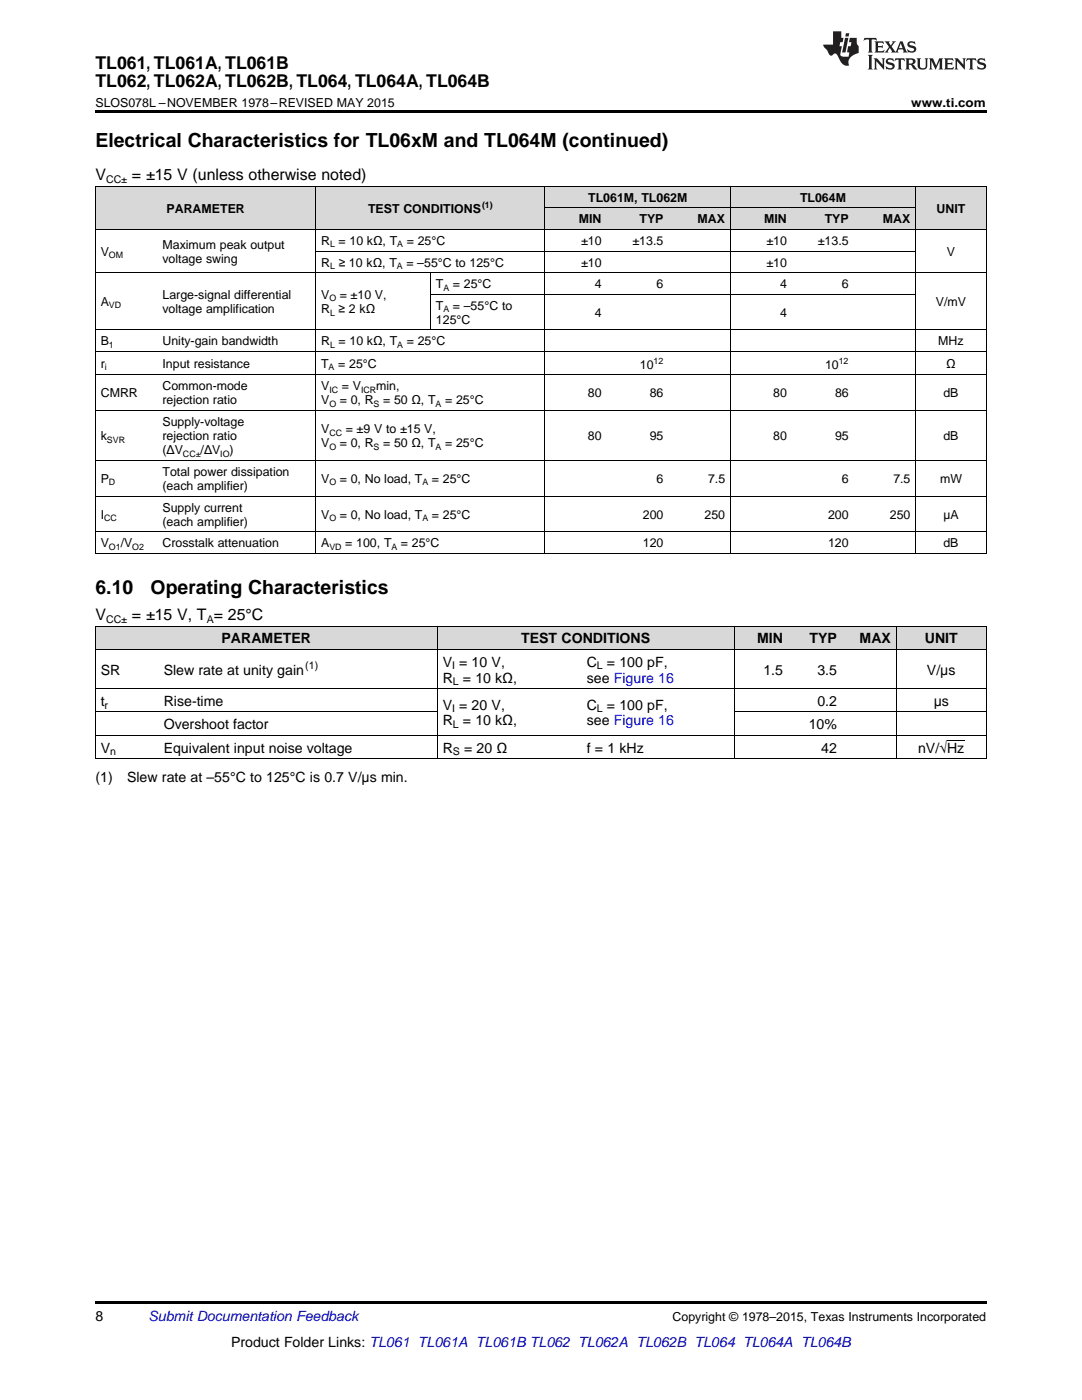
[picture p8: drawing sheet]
<svg xmlns="http://www.w3.org/2000/svg" width="216mm" height="279mm" viewBox="0 0 216 279" stroke-linecap="round" stroke-linejoin="round" font-family="sans-serif">
<defs><g id="words">
<g font-size="3.9">
<text x="19" y="29.3">Electrical Characteristics for TL06xM and TL064M (continued)</text>
<text x="19" y="118.6">6.10</text>
<text x="30.1" y="118.6">Operating Characteristics</text>
</g>
<g font-size="3.5">
<text x="19" y="13.8">TL061, TL061A, TL061B</text>
<text x="19" y="17.3">TL062, TL062A, TL062B, TL064, TL064A, TL064B</text>
</g>
<g font-size="3.2">
<text x="19" y="36">V</text>
<text x="26.3" y="36">= ±15 V (unless otherwise noted)</text>
<text x="19" y="123.7">V</text>
<text x="26.3" y="123.7">= ±15 V, T = 25°C</text>
</g>
<g font-size="2.8">
<text x="44.2" y="128.4">PARAMETER</text>
<text x="104" y="128.4">TEST CONDITIONS</text>
<text x="151.1" y="128.4">MIN</text>
<text x="161.5" y="128.4">TYP</text>
<text x="171.5" y="128.4">MAX</text>
<text x="184.5" y="128.4">UNIT</text>
<text x="20.1" y="134.6">SR</text>
<text x="32.7" y="134.6">Slew rate at unity gain</text>
<text x="88.3" y="133">V = 10 V,</text>
<text x="88.3" y="136.2">R</text>
<text x="92.4" y="136.2">= 10 kΩ,</text>
<text x="117.1" y="133">C</text>
<text x="117.1" y="136.2">see Figure 16</text>
<text x="121.1" y="133">= 100 pF,</text>
<text x="152.3" y="134.6">1.5</text>
<text x="163.1" y="134.6">3.5</text>
<text x="185" y="134.6">V/μs</text>
<text x="20.1" y="140.9">t</text>
<text x="32.7" y="140.9">Rise-time</text>
<text x="88.3" y="141.6">V = 20 V,</text>
<text x="117.1" y="141.6">C</text>
<text x="121.1" y="141.6">= 100 pF,</text>
<text x="163.1" y="140.9">0.2</text>
<text x="186.3" y="140.9">μs</text>
<text x="32.7" y="145.5">Overshoot factor</text>
<text x="88.3" y="144.8">R</text>
<text x="92.4" y="144.8">= 10 kΩ,</text>
<text x="117.1" y="144.8">see Figure 16</text>
<text x="161.4" y="145.5">10%</text>
<text x="20.1" y="150.2">V</text>
<text x="32.7" y="150.2">Equivalent input noise voltage</text>
<text x="88.3" y="150.2">R</text>
<text x="92.6" y="150.2">= 20 Ω</text>
<text x="117.1" y="150.2">f = 1 kHz</text>
<text x="163.9" y="150.2">42</text>
<text x="183.2" y="150.2">nV/√Hz</text>
<text x="19" y="156">(1)</text>
<text x="25.4" y="156">Slew rate at –55°C to 125°C is 0.7 V/μs min.</text>
<text x="19" y="263.6">8</text>
<text x="46.1" y="268.9">Product Folder Links: TL061 TL061A TL061B TL062 TL062A TL062B TL064 TL064A TL064B</text>
</g>
<text font-size="2.8" fill="#0000c8" x="29.6" y="263.6">Submit Documentation Feedback</text>
<g font-size="2.5">
<text x="19" y="21.4">SLOS078L –NOVEMBER 1978–REVISED MAY 2015</text>
<text x="181.8" y="21.4">www.ti.com</text>
<text x="117.4" y="40.3">TL061M, TL062M</text>
<text x="159.6" y="40.3">TL064M</text>
<text x="33.2" y="42.4">PARAMETER</text>
<text x="73.4" y="42.4">TEST CONDITIONS</text>
<text x="115.5" y="44.6">MIN</text>
<text x="127.6" y="44.6">TYP</text>
<text x="139.2" y="44.6">MAX</text>
<text x="152.5" y="44.6">MIN</text>
<text x="164.6" y="44.6">TYP</text>
<text x="176.2" y="44.6">MAX</text>
<text x="186.9" y="42.4">UNIT</text>
<text x="20.1" y="51">V</text>
<text x="32.4" y="49.6">Maximum peak output</text>
<text x="32.4" y="52.5">voltage swing</text>
<text x="64.1" y="48.9">R = 10 kΩ, T</text>
<text x="64.1" y="53.2">R ≥ 10 kΩ, T</text>
<text x="81.1" y="53.2">= –55°C to 125°C</text>
<text x="81.2" y="48.9">= 25°C</text>
<text x="116" y="48.9">±10</text>
<text x="116" y="53.2">±10</text>
<text x="126.2" y="48.9">±13.5</text>
<text x="152.9" y="48.9">±10</text>
<text x="152.9" y="53.2">±10</text>
<text x="163.2" y="48.9">±13.5</text>
<text x="188.9" y="51">V</text>
<text x="32.4" y="59.7">Large-signal differential</text>
<text x="64.1" y="59.7">V</text>
<text x="67.8" y="59.7">= ±10 V,</text>
<text x="87" y="57.5">T</text>
<text x="90.4" y="57.5">= 25°C</text>
<text x="118.7" y="57.5">4</text>
<text x="131" y="57.5">6</text>
<text x="155.6" y="57.5">4</text>
<text x="168" y="57.5">6</text>
<text x="20.1" y="61.1">A</text>
<text x="32.4" y="62.5">voltage amplification</text>
<text x="64.1" y="62.5">R ≥ 2 kΩ</text>
<text x="87" y="61.8">T</text>
<text x="87" y="64.6">125°C</text>
<text x="90.4" y="61.8">= –55°C to</text>
<text x="118.7" y="63.2">4</text>
<text x="155.6" y="63.2">4</text>
<text x="186.8" y="61.1">V/mV</text>
<text x="20.1" y="68.9">B</text>
<text x="32.4" y="68.9">Unity-gain bandwidth</text>
<text x="64.1" y="68.9">R = 10 kΩ, T</text>
<text x="81.2" y="68.9">= 25°C</text>
<text x="187.2" y="68.9">MHz</text>
<text x="20.1" y="73.4">r</text>
<text x="32.4" y="73.4">Input resistance</text>
<text x="32.4" y="77.9">Common-mode</text>
<text x="64.1" y="73.4">T</text>
<text x="64.1" y="77.9">V</text>
<text x="67.5" y="73.4">= 25°C</text>
<text x="68.2" y="77.9">= V</text>
<text x="75.1" y="77.9">min,</text>
<text x="127.7" y="73.6">10</text>
<text x="164.6" y="73.6">10</text>
<text x="188.8" y="73.4">Ω</text>
<text x="20.1" y="79.3">CMRR</text>
<text x="32.4" y="80.7">rejection ratio</text>
<text x="64.1" y="80.7">V</text>
<text x="67.8" y="80.7">= 0, R</text>
<text x="76.4" y="80.7">= 50 Ω, T</text>
<text x="88.8" y="80.7">= 25°C</text>
<text x="117.3" y="79.3">80</text>
<text x="129.6" y="79.3">86</text>
<text x="154.3" y="79.3">80</text>
<text x="166.6" y="79.3">86</text>
<text x="188.2" y="79.3">dB</text>
<text x="20.1" y="87.8">k</text>
<text x="32.4" y="85">Supply-voltage</text>
<text x="32.4" y="87.8">rejection ratio</text>
<text x="64.1" y="86.4">V</text>
<text x="64.1" y="89.3">V</text>
<text x="67.8" y="89.3">= 0, R</text>
<text x="69" y="86.4">= ±9 V to ±15 V,</text>
<text x="76.4" y="89.3">= 50 Ω, T</text>
<text x="88.8" y="89.3">= 25°C</text>
<text x="117.3" y="87.8">80</text>
<text x="129.6" y="87.8">95</text>
<text x="154.3" y="87.8">80</text>
<text x="166.6" y="87.8">95</text>
<text x="188.2" y="87.8">dB</text>
<text x="32.4" y="90.7">(ΔV</text>
<text x="32.4" y="95">Total power dissipation</text>
<text x="40" y="90.7">/ΔV</text>
<text x="45.8" y="90.7">)</text>
<text x="20.1" y="96.4">P</text>
<text x="32.4" y="97.8">(each amplifier)</text>
<text x="64.1" y="96.4">V</text>
<text x="67.8" y="96.4">= 0, No load, T</text>
<text x="86.2" y="96.4">= 25°C</text>
<text x="131" y="96.4">6</text>
<text x="141.3" y="96.4">7.5</text>
<text x="168" y="96.4">6</text>
<text x="178.3" y="96.4">7.5</text>
<text x="187.6" y="96.4">mW</text>
<text x="20.1" y="103.5">I</text>
<text x="32.4" y="102.1">Supply current</text>
<text x="32.4" y="104.9">(each amplifier)</text>
<text x="64.1" y="103.5">V</text>
<text x="67.8" y="103.5">= 0, No load, T</text>
<text x="86.2" y="103.5">= 25°C</text>
<text x="128.3" y="103.5">200</text>
<text x="140.6" y="103.5">250</text>
<text x="165.2" y="103.5">200</text>
<text x="177.6" y="103.5">250</text>
<text x="188.2" y="103.5">µA</text>
<text x="20.1" y="109.2">V</text>
<text x="24.1" y="109.2">/V</text>
<text x="32.4" y="109.2">Crosstalk attenuation</text>
<text x="64.1" y="109.2">A</text>
<text x="68.9" y="109.2">= 100, T</text>
<text x="80" y="109.2">= 25°C</text>
<text x="128.3" y="109.2">120</text>
<text x="165.2" y="109.2">120</text>
<text x="188.2" y="109.2">dB</text>
<text x="134.2" y="263.6">Copyright © 1978–2015, Texas Instruments Incorporated</text>
</g>
<g font-size="2.1">
<text x="21.2" y="36.6">CC±</text>
<text x="21.2" y="124.4">CC±</text>
<text x="41.2" y="124.4">A</text>
<text x="60.9" y="133.5">(1)</text>
<text x="90.2" y="133.6">I</text>
<text x="90.3" y="136.8">L</text>
<text x="119.1" y="133.6">L</text>
<text x="20.9" y="141.4">r</text>
<text x="90.2" y="142.2">I</text>
<text x="119.1" y="142.2">L</text>
<text x="90.3" y="145.3">L</text>
<text x="22" y="150.7">n</text>
<text x="90.3" y="150.7">S</text>
</g>
<g font-size="1.8">
<text x="96.2" y="41.5">(1)</text>
<text x="21.7" y="51.5">OM</text>
<text x="65.9" y="49.4">L</text>
<text x="65.9" y="53.7">L</text>
<text x="79.2" y="53.7">A</text>
<text x="79.3" y="49.4">A</text>
<text x="88.5" y="58">A</text>
<text x="21.7" y="61.6">VD</text>
<text x="65.7" y="60.1">O</text>
<text x="65.9" y="63">L</text>
<text x="88.5" y="62.3">A</text>
<text x="21.7" y="69.4">1</text>
<text x="65.9" y="69.4">L</text>
<text x="79.3" y="69.4">A</text>
<text x="20.9" y="73.9">i</text>
<text x="65.6" y="73.9">A</text>
<text x="130.4" y="72.6">12</text>
<text x="167.4" y="72.6">12</text>
<text x="65.7" y="78.4">IC</text>
<text x="65.7" y="81.2">O</text>
<text x="72" y="78.4">ICR</text>
<text x="74.5" y="81.2">S</text>
<text x="86.9" y="81.2">A</text>
<text x="21.3" y="88.3">SVR</text>
<text x="65.7" y="86.9">CC</text>
<text x="65.7" y="89.7">O</text>
<text x="74.5" y="89.7">S</text>
<text x="86.9" y="89.7">A</text>
<text x="36.5" y="91.2">CC±</text>
<text x="44" y="91.2">IO</text>
<text x="21.7" y="96.9">D</text>
<text x="65.7" y="96.9">O</text>
<text x="84.3" y="96.9">A</text>
<text x="20.8" y="104">CC</text>
<text x="65.7" y="104">O</text>
<text x="84.3" y="104">A</text>
<text x="21.7" y="109.7">O1</text>
<text x="26.4" y="109.7">O2</text>
<text x="65.7" y="109.7">VD</text>
<text x="78.1" y="109.7">A</text>
</g>
</g></defs>
<g fill="#d8d8d8">
<path d="M19 125h12.6v4.6h-12.6z"/>
<path d="M31.6 125h55.7v4.6h-55.7z"/>
<path d="M87.3 125h28.7v4.6h-28.7z"/>
<path d="M116 125h30.5v4.6h-30.5z"/>
<path d="M146.5 125h10.8v4.6h-10.8z"/>
<path d="M157.3 125h10.8v4.6h-10.8z"/>
<path d="M168.1 125h10.8v4.6h-10.8z"/>
<path d="M178.9 125h17.9v4.6h-17.9z"/>
<path d="M19 37.3h12.4v8.6h-12.4z"/>
<path d="M31.4 37.3h31.6v8.6h-31.6z"/>
<path d="M63 37.3h22.9v8.6h-22.9z"/>
<path d="M85.9 37.3h22.9v8.6h-22.9z"/>
<path d="M108.8 41.6h12.3v4.3h-12.3z"/>
<path d="M121.1 41.6h12.4v4.3h-12.4z"/>
<path d="M133.5 41.6h12.3v4.3h-12.3z"/>
<path d="M145.8 41.6h12.3v4.3h-12.3z"/>
<path d="M158.1 41.6h12.3v4.3h-12.3z"/>
<path d="M170.4 41.6h12.3v4.3h-12.3z"/>
<path d="M182.7 37.3h14.1v8.6h-14.1z"/>
<path d="M108.8 37.3h12.3v4.3h-12.3z"/>
<path d="M121.1 37.3h12.4v4.3h-12.4z"/>
<path d="M133.5 37.3h12.3v4.3h-12.3z"/>
<path d="M145.8 37.3h12.3v4.3h-12.3z"/>
<path d="M158.1 37.3h12.3v4.3h-12.3z"/>
<path d="M170.4 37.3h12.3v4.3h-12.3z"/>
</g>
<g fill="#000">
<path d="M19 22h177.8v.5h-177.8zM19 110.5h.2zM62.9 110.5h.1zM85.8 110.5h.1zM108.7 110.5h.1zM121 110.5h.1zM133.3 110.5h.2zM145.7 110.5h.1zM158 110.5h.1zM170.3 110.5h.1zM182.6 110.5h.1zM196.7 110.5h.1z"/>
<path d="M19 151.4h.2zM87.2 151.4h.1zM115.9 151.4h.1zM146.4 151.4h.1zM157.2 151.4h.1zM168 151.4h.1zM178.8 151.4h.1zM196.7 151.4h.1zM19 259.7h177.8v.5h-177.8z"/>
</g>
<g fill="none" stroke="#000" stroke-width=".2">
<path d="M19 37.2h177.8M19.1 37.2v73.3M63 37.2v73.3M108.7 37.2v73.3M145.7 37.2v73.3M182.7 37.2v73.3M196.8 37.2v73.3M19 54.4h177.8M19 45.8h177.8M63 50.1h119.7M85.9 54.4v11.5M85.9 58.7h96.8"/>
<path d="M108.8 41.5h73.9M19 74.8h177.8M19 70.1h177.8M19 65.8h177.8M19 99h177.8M19 91.9h177.8M19 81.9h177.8M19 110.4h177.8M19 106.1h177.8M19 137.4h177.8M19 129.6h177.8M19 124.9h177.8"/>
<path d="M19.1 125v26.4M87.2 125v26.4M146.5 125v26.4M178.8 125v26.4M196.8 125v26.4M19 151.4h177.8M19 146.7h177.8M19 142.1h68.3M146.5 142.1h50.3"/>
</g>
<g fill="#231f20">
<path d="M172.5 7.6l-.1 .5 .4-.2h.6v.1v2.1l-.2 .4h.9l-.2-.4v-2.1l.1-.1h.5l.5 .2-.2-.5zM174.5 8.3l.2 .3v1.5l-.2 .4h1.8l.2-.6a1.04 1.04 0 0 1-1.3 .2v-.7h.6l.3 .2v-.6l-.3 .2h-.6v-.6l.8-.1 .4 .3-.2-.5zM176.5 8.3l.9 1.1-.9 1.1h.8l-.2-.2 .4-.7 .5 .7-.2 .2h1.5l-.2-.2 .2-.4h.9l.1 .4-.2 .2h1l-.3-.3-.7-1.9h-.5l-.9 2-.8-1 .9-1h-.8l.1 .3-.4 .5-.3-.6 .1-.2zM179.7 8.6l.4 1h-.7zM181.3 8.4a.63 .63 0 0 0-.2 .7 .63 .63 0 0 0 .6 .4l.6 .2 .1 .2a.75 .75 0 0 1-.7 .4 .75 .75 0 0 1-.6-.5l.1 .7 .1-.1a1.11 1.11 0 0 0 1.5-.6 1.13 1.13 0 0 0-1.2-.8l-.1-.4a1.04 1.04 0 0 1 1.2 .2l-.2-.5-.2 .1-.4-.2zM173.2 10.9l.2 .4v2.2l-.2 .4h1l-.3-.4v-2.2l.3-.4zM174.3 11.6l.3 .4v1.5l-.3 .4h.8l-.2-.4v-1.3l1.5 1.7v-1.9l.2-.4h-.7l.2 .4v.9l-1.1-1.3zM177 11.8a.62 .62 0 0 0-.2 .7 .62 .62 0 0 0 .6 .4l.6 .1 .1 .3a.76 .76 0 0 1-.7 .3 .76 .76 0 0 1-.7-.4l.2 .7 .1-.1a1.11 1.11 0 0 0 1.5-.6 1.13 1.13 0 0 0-1.2-.8l-.1-.4a1.04 1.04 0 0 1 1.2 .2l-.2-.6-.2 .1-.5-.1zM178.7 11.6l-.2 .6a.61 .61 0 0 1 .8-.3v1.6l-.2 .4h.9l-.2-.4v-1.6a.63 .63 0 0 1 .7 .3l-.1-.6zM180.6 11.6l.3 .4v1.5l-.3 .4h1l-.2-.2-.1-.8 .6 .2a.76 .76 0 0 0 1.2 .7l-1-1a.58 .58 0 0 0 .6-.5 .58 .58 0 0 0-.5-.6zM181.4 11.9h.1a.45 .45 0 0 1 .5 .1 .45 .45 0 0 1 .1 .5l-.8 .2zM182.9 11.6l.2 .2a2.17 2.17 0 0 0 .3 1.9 .99 .99 0 0 0 1.6-.6v-1.1l.2-.4h-.7l.2 .2a1.92 1.92 0 0 1-.2 1.8 .6 .6 0 0 1-.9-.5v-1.1l.2-.4zM185.4 11.6l.2 .4v1.5l-.2 .4h.7l-.2-.4v-1.4l.8 1.8 .8-1.8v1.4l-.2 .4h.9l-.2-.4v-1.5l.2-.4h-.8l-.6 1.5-.6-1.5zM188.4 11.6l.2 .4v1.5l-.2 .4h1.8l.1-.6a1.04 1.04 0 0 1-1.2 .1v-.6h.5l.4 .2v-.6l-.4 .2h-.5v-.7h.8l.3 .3-.1-.6zM190.5 11.6l.2 .4v1.5l-.2 .4h.7l-.2-.4v-1.3l1.5 1.7v-1.9l.2-.4h-.7l.2 .4v.9l-1.1-1.3zM192.9 11.6l-.1 .6a.61 .61 0 0 1 .7-.3l.1 1.6-.3 .4h1l-.3-.4 .1-1.6a.63 .63 0 0 1 .7 .3l-.1-.6zM195.2 11.8a.62 .62 0 0 0-.2 .7 .62 .62 0 0 0 .6 .4l.6 .1 .1 .3a.76 .76 0 0 1-.7 .3 .76 .76 0 0 1-.6-.4l.1 .7 .1-.1a1.11 1.11 0 0 0 1.6-.6 1.13 1.13 0 0 0-1.3-.8l-.1-.4a1.04 1.04 0 0 1 1.2 .2l-.1-.6-.2 .1-.5-.1z"/>
<path d="M166.2 6.3v2.6h-1.9v.4l.8 .9a.91 .91 0 0 0 1 .8 .56 .56 0 0 1 .5-.3 .56 .56 0 0 1 .5 .3l.4 .8a1.53 1.53 0 0 0 1.9 1.2 1.54 1.54 0 0 1 1-2.1l.9-.3v-1.4a1.52 1.52 0 0 1-.4-1.6h-1.3l-.2 .8h.5l-.2 .8h-.5l-.1 1v.2l.4 .1-.2 .8a1.93 1.93 0 0 1-1.6-.3l.3-1.8h-.5l.2-.8h.4l.2-.8h-.4v-1.3zM168.6 7.6l-.6 2.9h.7l.6-2.9zM168.8 6.6l-.1 .7h.6l.2-.7z"/>
</g>
<path d="M189 147.7h3.4" fill="none" stroke="#000" stroke-width=".2"/>
<use href="#words"/>
</svg>
